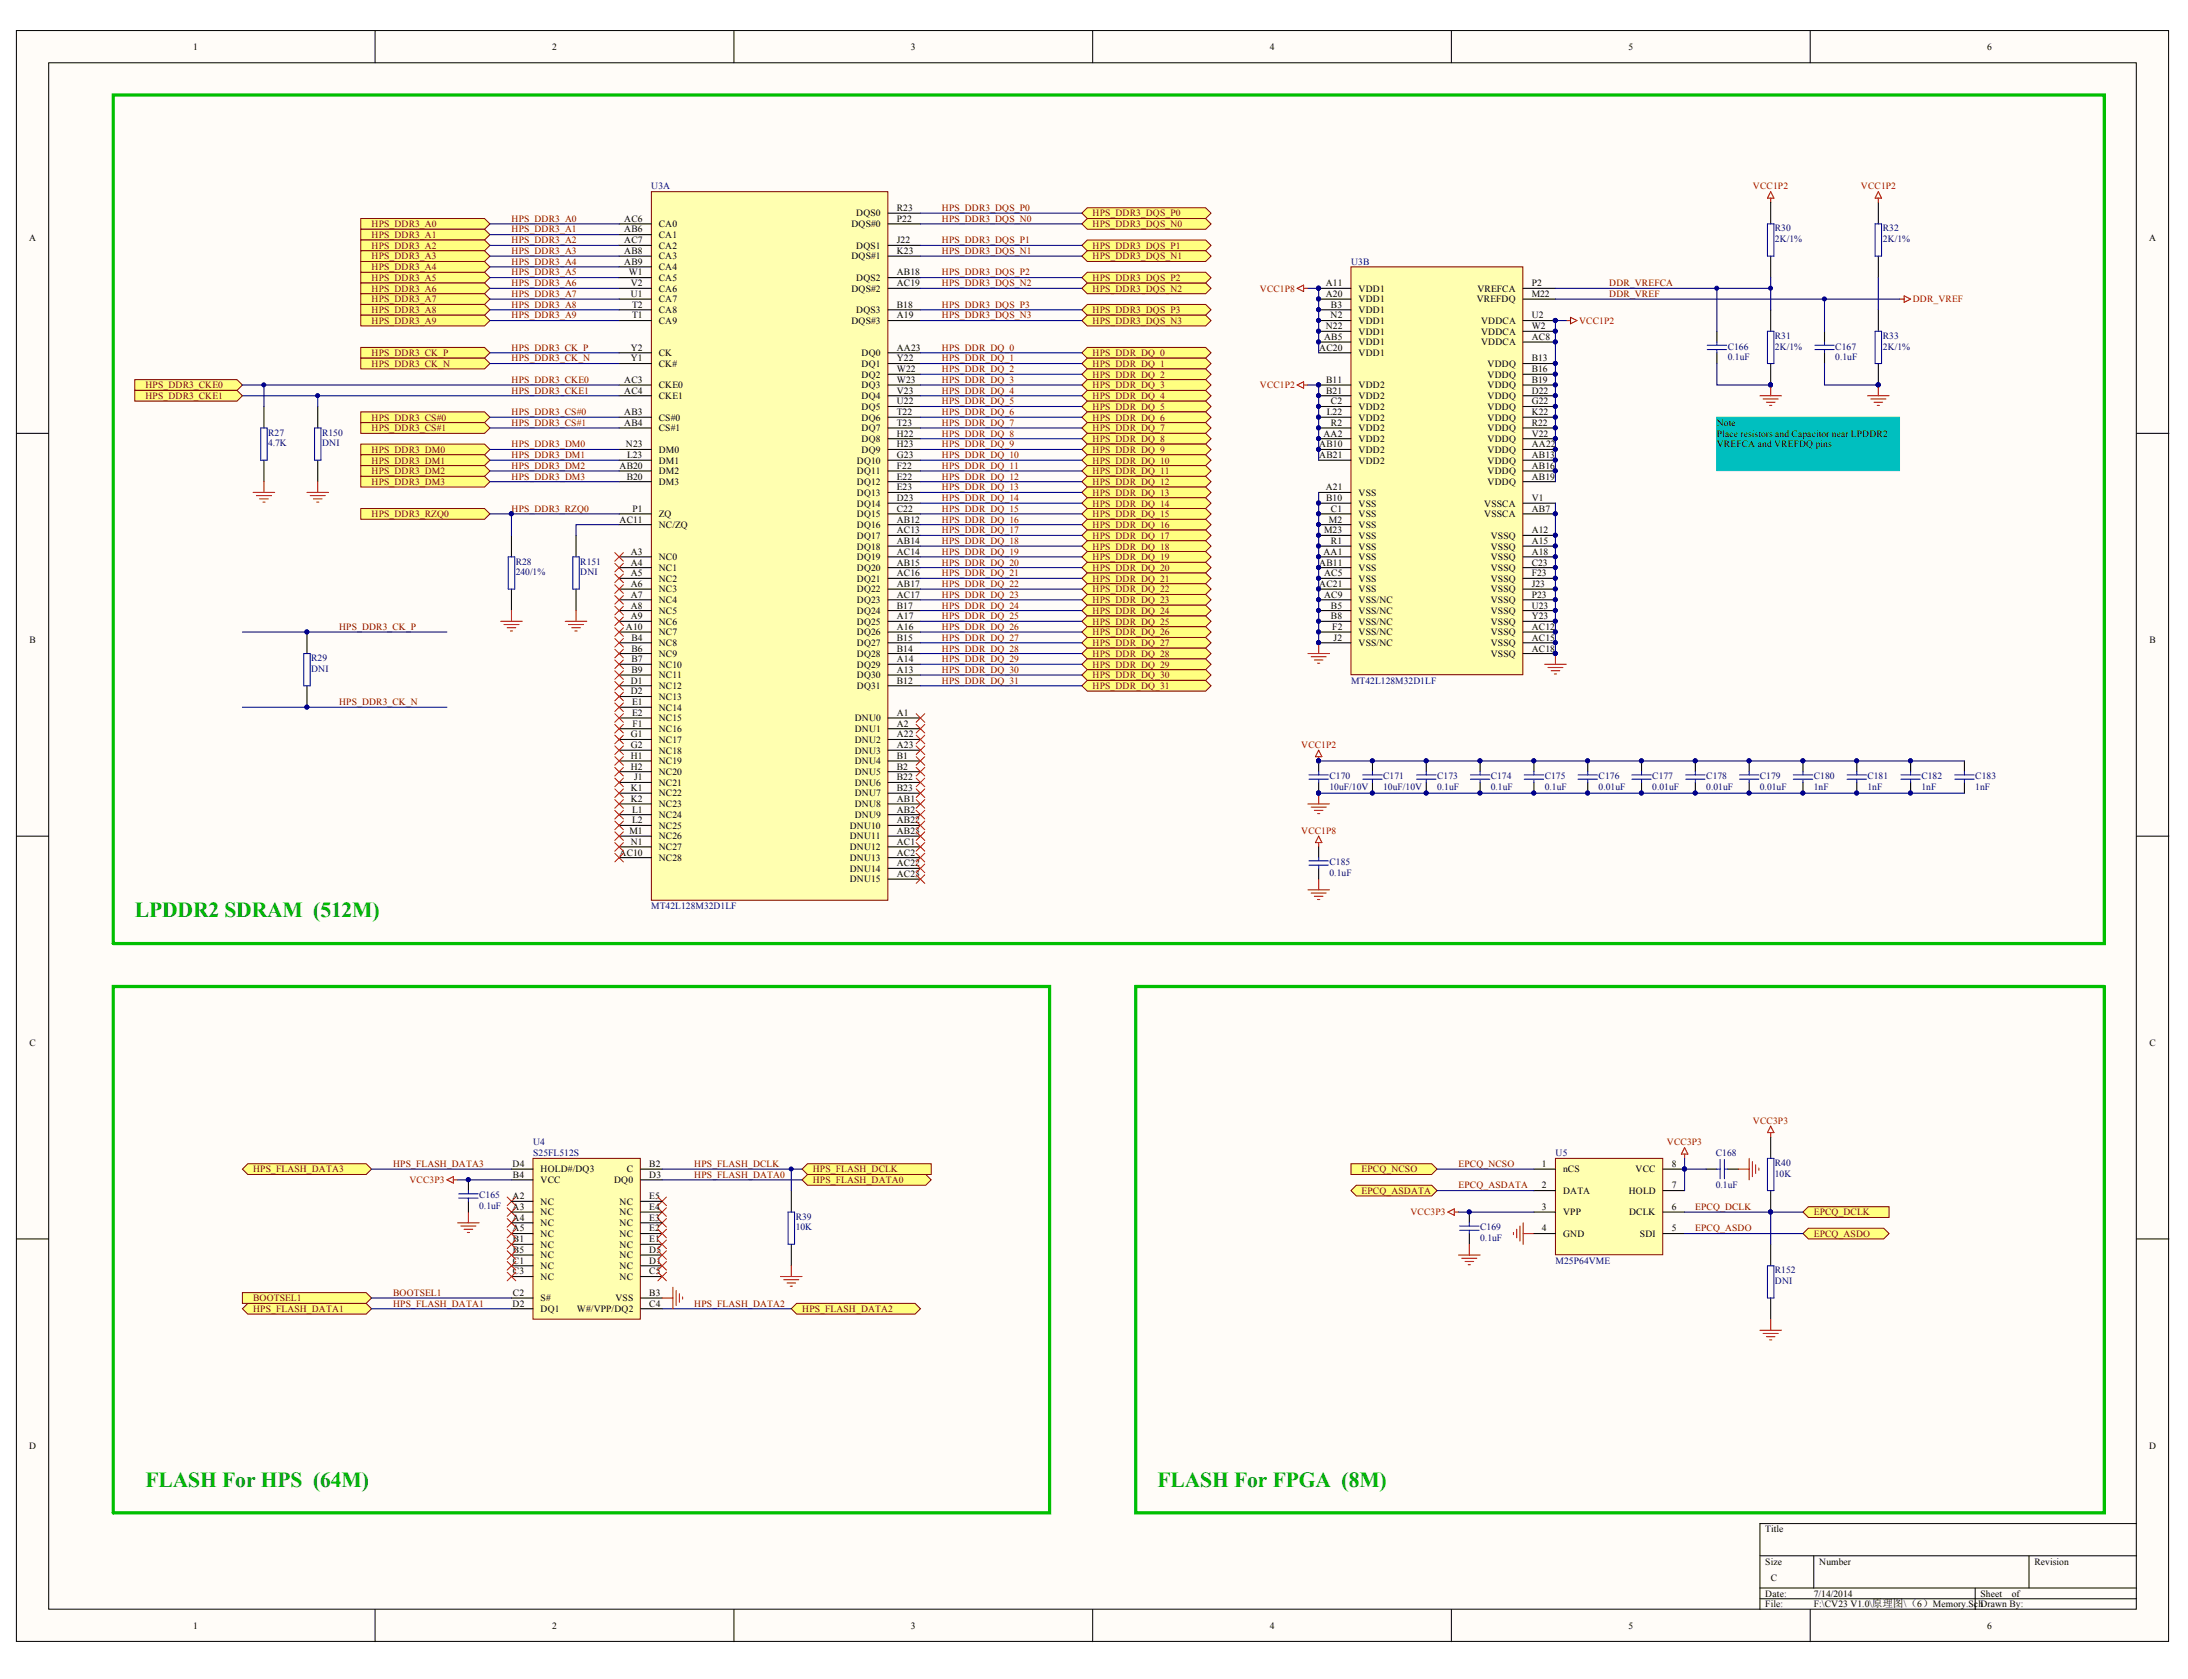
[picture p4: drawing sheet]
<svg xmlns="http://www.w3.org/2000/svg" width="270mm" height="207mm" viewBox="0 0 270 207" stroke-linecap="round" stroke-linejoin="round" font-family="sans-serif">
<defs><g id="words">
<g font-size="2.7" fill="#008000">
<text x="16.6" y="113.2">LPDDR2 SDRAM (512M)</text>
<text x="17.9" y="183.4">FLASH For HPS (64M)</text>
<text x="142.8" y="183.4">FLASH For FPGA (8M)</text>
</g>
<g font-size="1.2">
<text x="23.8" y="6.2">1</text>
<text x="68.1" y="6.2">2</text>
<text x="112.3" y="6.2">3</text>
<text x="156.6" y="6.2">4</text>
<text x="200.8" y="6.2">5</text>
<text x="245.1" y="6.2">6</text>
<text x="3.6" y="29.7">A</text>
<text x="77" y="27.4">AC6</text>
<text x="77" y="28.7">AB6</text>
<text x="81.3" y="28">CA0</text>
<text x="81.3" y="29.3">CA1</text>
<text x="105" y="28">DQS#0</text>
<text x="105.6" y="26.7">DQS0</text>
<text x="110.6" y="26">R23</text>
<text x="110.6" y="27.4">P22</text>
<text x="265.1" y="29.7">A</text>
<text x="77" y="30">AC7</text>
<text x="77" y="31.3">AB8</text>
<text x="77" y="32.7">AB9</text>
<text x="77.5" y="34">W1</text>
<text x="77.8" y="35.3">V2</text>
<text x="81.3" y="30.6">CA2</text>
<text x="81.3" y="32">CA3</text>
<text x="81.3" y="33.3">CA4</text>
<text x="81.3" y="34.6">CA5</text>
<text x="81.3" y="36">CA6</text>
<text x="105" y="32">DQS#1</text>
<text x="105" y="36">DQS#2</text>
<text x="105.6" y="30.6">DQS1</text>
<text x="105.6" y="34.6">DQS2</text>
<text x="110.6" y="30">J22</text>
<text x="110.6" y="34">AB18</text>
<text x="110.6" y="31.3">K23</text>
<text x="110.6" y="35.3">AC19</text>
<text x="163.5" y="35.3">A11</text>
<text x="167.6" y="36">VDD1</text>
<text x="182.2" y="36">VREFCA</text>
<text x="188.9" y="35.3">P2</text>
<text x="77.8" y="36.6">U1</text>
<text x="78" y="38">T2</text>
<text x="78" y="39.3">T1</text>
<text x="81.3" y="37.3">CA7</text>
<text x="81.3" y="38.6">CA8</text>
<text x="81.3" y="40">CA9</text>
<text x="105" y="40">DQS#3</text>
<text x="105.6" y="38.6">DQS3</text>
<text x="110.6" y="38">B18</text>
<text x="110.6" y="39.3">A19</text>
<text x="163.3" y="41.9">AB5</text>
<text x="163.5" y="36.6">A20</text>
<text x="163.5" y="40.6">N22</text>
<text x="164.1" y="39.3">N2</text>
<text x="164.2" y="38">B3</text>
<text x="167.6" y="37.3">VDD1</text>
<text x="167.6" y="38.6">VDD1</text>
<text x="167.6" y="40">VDD1</text>
<text x="167.6" y="41.3">VDD1</text>
<text x="182.1" y="37.3">VREFDQ</text>
<text x="182.7" y="40">VDDCA</text>
<text x="182.7" y="41.3">VDDCA</text>
<text x="188.9" y="36.6">M22</text>
<text x="188.9" y="39.3">U2</text>
<text x="188.9" y="40.6">W2</text>
<text x="188.9" y="41.9">AC8</text>
<text x="77" y="47.2">AC3</text>
<text x="77.8" y="43.2">Y2</text>
<text x="77.8" y="44.6">Y1</text>
<text x="81.3" y="43.9">CK</text>
<text x="81.3" y="45.3">CK#</text>
<text x="81.3" y="47.9">CKE0</text>
<text x="106.3" y="43.9">DQ0</text>
<text x="106.3" y="45.3">DQ1</text>
<text x="106.3" y="46.6">DQ2</text>
<text x="106.3" y="47.9">DQ3</text>
<text x="110.6" y="43.2">AA23</text>
<text x="110.6" y="44.6">Y22</text>
<text x="110.6" y="45.9">W22</text>
<text x="110.6" y="47.2">W23</text>
<text x="162.7" y="43.2">AC20</text>
<text x="163.6" y="47.2">B11</text>
<text x="167.6" y="42.6">VDD1</text>
<text x="167.6" y="43.9">VDD1</text>
<text x="167.6" y="47.9">VDD2</text>
<text x="182.7" y="42.6">VDDCA</text>
<text x="183.5" y="45.3">VDDQ</text>
<text x="183.5" y="46.6">VDDQ</text>
<text x="183.5" y="47.9">VDDQ</text>
<text x="188.9" y="44.6">B13</text>
<text x="188.9" y="45.9">B16</text>
<text x="188.9" y="47.2">B19</text>
<text x="77" y="48.5">AC4</text>
<text x="77" y="51.2">AB3</text>
<text x="77" y="52.5">AB4</text>
<text x="81.3" y="49.2">CKE1</text>
<text x="81.3" y="51.9">CS#0</text>
<text x="81.3" y="53.2">CS#1</text>
<text x="106.3" y="49.2">DQ4</text>
<text x="106.3" y="50.5">DQ5</text>
<text x="106.3" y="51.9">DQ6</text>
<text x="106.3" y="53.2">DQ7</text>
<text x="110.6" y="48.5">V23</text>
<text x="110.6" y="49.9">U22</text>
<text x="110.6" y="51.2">T22</text>
<text x="110.6" y="52.5">T23</text>
<text x="110.6" y="53.8">H22</text>
<text x="163.2" y="53.8">AA2</text>
<text x="163.6" y="48.5">B21</text>
<text x="163.6" y="51.2">L22</text>
<text x="164.2" y="49.9">C2</text>
<text x="164.2" y="52.5">R2</text>
<text x="167.6" y="49.2">VDD2</text>
<text x="167.6" y="50.5">VDD2</text>
<text x="167.6" y="51.9">VDD2</text>
<text x="167.6" y="53.2">VDD2</text>
<text x="183.5" y="49.2">VDDQ</text>
<text x="183.5" y="50.5">VDDQ</text>
<text x="183.5" y="51.9">VDDQ</text>
<text x="183.5" y="53.2">VDDQ</text>
<text x="188.9" y="48.5">D22</text>
<text x="188.9" y="49.9">G22</text>
<text x="188.9" y="51.2">K22</text>
<text x="188.9" y="52.5">R22</text>
<text x="188.9" y="53.8">V22</text>
<text x="211.8" y="52.5">Note:</text>
<text x="211.8" y="53.8">Place resistors and Capacitor near LPDDR2</text>
<text x="76.4" y="57.8">AB20</text>
<text x="77.2" y="55.2">N23</text>
<text x="77.3" y="59.1">B20</text>
<text x="77.3" y="56.5">L23</text>
<text x="81.3" y="55.8">DM0</text>
<text x="81.3" y="57.2">DM1</text>
<text x="81.3" y="58.5">DM2</text>
<text x="81.3" y="59.8">DM3</text>
<text x="105.7" y="57.2">DQ10</text>
<text x="105.7" y="58.5">DQ11</text>
<text x="105.7" y="59.8">DQ12</text>
<text x="106.3" y="54.5">DQ8</text>
<text x="106.3" y="55.8">DQ9</text>
<text x="110.6" y="55.2">H23</text>
<text x="110.6" y="56.5">G23</text>
<text x="110.6" y="57.8">F22</text>
<text x="110.6" y="59.1">E22</text>
<text x="162.7" y="55.2">AB10</text>
<text x="162.7" y="56.5">AB21</text>
<text x="167.6" y="54.5">VDD2</text>
<text x="167.6" y="55.8">VDD2</text>
<text x="167.6" y="57.2">VDD2</text>
<text x="183.5" y="54.5">VDDQ</text>
<text x="183.5" y="55.8">VDDQ</text>
<text x="183.5" y="57.2">VDDQ</text>
<text x="183.5" y="58.5">VDDQ</text>
<text x="183.5" y="59.8">VDDQ</text>
<text x="188.9" y="55.2">AA22</text>
<text x="188.9" y="56.5">AB13</text>
<text x="188.9" y="57.8">AB16</text>
<text x="188.9" y="59.1">AB19</text>
<text x="211.8" y="55.2">VREFCA and VREFDQ pins</text>
<text x="76.4" y="64.5">AC11</text>
<text x="78" y="63.1">P1</text>
<text x="81.3" y="63.8">ZQ</text>
<text x="81.3" y="65.1">NC/ZQ</text>
<text x="105.7" y="61.1">DQ13</text>
<text x="105.7" y="62.5">DQ14</text>
<text x="105.7" y="63.8">DQ15</text>
<text x="105.7" y="65.1">DQ16</text>
<text x="110.6" y="60.5">E23</text>
<text x="110.6" y="61.8">D23</text>
<text x="110.6" y="63.1">C22</text>
<text x="110.6" y="64.5">AB12</text>
<text x="110.6" y="65.8">AC13</text>
<text x="163.3" y="65.8">M23</text>
<text x="163.5" y="60.5">A21</text>
<text x="163.6" y="61.8">B10</text>
<text x="163.9" y="64.5">M2</text>
<text x="164.2" y="63.1">C1</text>
<text x="167.6" y="61.1">VSS</text>
<text x="167.6" y="62.5">VSS</text>
<text x="167.6" y="63.8">VSS</text>
<text x="167.6" y="65.1">VSS</text>
<text x="183.1" y="62.5">VSSCA</text>
<text x="183.1" y="63.8">VSSCA</text>
<text x="188.9" y="61.8">V1</text>
<text x="188.9" y="63.1">AB7</text>
<text x="188.9" y="65.8">A12</text>
<text x="77.8" y="68.4">A3</text>
<text x="77.8" y="69.8">A4</text>
<text x="77.8" y="71.1">A5</text>
<text x="81.3" y="69.1">NC0</text>
<text x="81.3" y="70.4">NC1</text>
<text x="81.3" y="71.7">NC2</text>
<text x="105.7" y="66.4">DQ17</text>
<text x="105.7" y="67.8">DQ18</text>
<text x="105.7" y="69.1">DQ19</text>
<text x="105.7" y="70.4">DQ20</text>
<text x="105.7" y="71.7">DQ21</text>
<text x="110.6" y="67.1">AB14</text>
<text x="110.6" y="68.4">AC14</text>
<text x="110.6" y="69.8">AB15</text>
<text x="110.6" y="71.1">AC16</text>
<text x="162.7" y="69.8">AB11</text>
<text x="163.2" y="68.4">AA1</text>
<text x="163.3" y="71.1">AC5</text>
<text x="164.2" y="67.1">R1</text>
<text x="167.6" y="66.4">VSS</text>
<text x="167.6" y="67.8">VSS</text>
<text x="167.6" y="69.1">VSS</text>
<text x="167.6" y="70.4">VSS</text>
<text x="167.6" y="71.7">VSS</text>
<text x="183.9" y="66.4">VSSQ</text>
<text x="183.9" y="67.8">VSSQ</text>
<text x="183.9" y="69.1">VSSQ</text>
<text x="183.9" y="70.4">VSSQ</text>
<text x="183.9" y="71.7">VSSQ</text>
<text x="188.9" y="67.1">A15</text>
<text x="188.9" y="68.4">A18</text>
<text x="188.9" y="69.8">C23</text>
<text x="188.9" y="71.1">F23</text>
<text x="77.2" y="77.7">A10</text>
<text x="77.8" y="72.4">A6</text>
<text x="77.8" y="73.7">A7</text>
<text x="77.8" y="75.1">A8</text>
<text x="77.8" y="76.4">A9</text>
<text x="81.3" y="73">NC3</text>
<text x="81.3" y="74.4">NC4</text>
<text x="81.3" y="75.7">NC5</text>
<text x="81.3" y="77">NC6</text>
<text x="105.7" y="73">DQ22</text>
<text x="105.7" y="74.4">DQ23</text>
<text x="105.7" y="75.7">DQ24</text>
<text x="105.7" y="77">DQ25</text>
<text x="110.6" y="72.4">AB17</text>
<text x="110.6" y="73.7">AC17</text>
<text x="110.6" y="75.1">B17</text>
<text x="110.6" y="76.4">A17</text>
<text x="110.6" y="77.7">A16</text>
<text x="162.7" y="72.4">AC21</text>
<text x="163.3" y="73.7">AC9</text>
<text x="164.2" y="75.1">B5</text>
<text x="164.2" y="76.4">B8</text>
<text x="164.3" y="77.7">F2</text>
<text x="167.6" y="73">VSS</text>
<text x="167.6" y="74.4">VSS/NC</text>
<text x="167.6" y="75.7">VSS/NC</text>
<text x="167.6" y="77">VSS/NC</text>
<text x="183.9" y="73">VSSQ</text>
<text x="183.9" y="74.4">VSSQ</text>
<text x="183.9" y="75.7">VSSQ</text>
<text x="183.9" y="77">VSSQ</text>
<text x="188.9" y="72.4">J23</text>
<text x="188.9" y="73.7">P23</text>
<text x="188.9" y="75.1">U23</text>
<text x="188.9" y="76.4">Y23</text>
<text x="188.9" y="77.7">AC12</text>
<text x="3.6" y="79.4">B</text>
<text x="77.9" y="79">B4</text>
<text x="77.9" y="80.4">B6</text>
<text x="77.9" y="81.7">B7</text>
<text x="77.9" y="83">B9</text>
<text x="81.3" y="78.3">NC7</text>
<text x="81.3" y="79.7">NC8</text>
<text x="81.3" y="81">NC9</text>
<text x="81.3" y="82.3">NC10</text>
<text x="81.3" y="83.6">NC11</text>
<text x="105.7" y="78.3">DQ26</text>
<text x="105.7" y="79.7">DQ27</text>
<text x="105.7" y="81">DQ28</text>
<text x="105.7" y="82.3">DQ29</text>
<text x="105.7" y="83.6">DQ30</text>
<text x="110.6" y="79">B15</text>
<text x="110.6" y="80.4">B14</text>
<text x="110.6" y="81.7">A14</text>
<text x="110.6" y="83">A13</text>
<text x="164.5" y="79">J2</text>
<text x="167.6" y="78.3">VSS/NC</text>
<text x="167.6" y="79.7">VSS/NC</text>
<text x="183.9" y="78.3">VSSQ</text>
<text x="183.9" y="79.7">VSSQ</text>
<text x="183.9" y="81">VSSQ</text>
<text x="188.9" y="79">AC15</text>
<text x="188.9" y="80.4">AC18</text>
<text x="265.1" y="79.4">B</text>
<text x="77.8" y="84.3">D1</text>
<text x="77.8" y="85.6">D2</text>
<text x="78" y="87">E1</text>
<text x="78" y="88.3">E2</text>
<text x="78" y="89.6">F1</text>
<text x="81.3" y="85">NC12</text>
<text x="81.3" y="86.3">NC13</text>
<text x="81.3" y="87.6">NC14</text>
<text x="81.3" y="89">NC15</text>
<text x="105.4" y="89">DNU0</text>
<text x="105.7" y="85">DQ31</text>
<text x="110.6" y="84.3">B12</text>
<text x="110.6" y="88.3">A1</text>
<text x="110.6" y="89.6">A2</text>
<text x="77.8" y="90.9">G1</text>
<text x="77.8" y="92.3">G2</text>
<text x="77.8" y="93.6">H1</text>
<text x="77.8" y="94.9">H2</text>
<text x="81.3" y="90.3">NC16</text>
<text x="81.3" y="91.6">NC17</text>
<text x="81.3" y="93">NC18</text>
<text x="81.3" y="94.3">NC19</text>
<text x="81.3" y="95.6">NC20</text>
<text x="105.4" y="90.3">DNU1</text>
<text x="105.4" y="91.6">DNU2</text>
<text x="105.4" y="93">DNU3</text>
<text x="105.4" y="94.3">DNU4</text>
<text x="105.4" y="95.6">DNU5</text>
<text x="110.6" y="90.9">A22</text>
<text x="110.6" y="92.3">A23</text>
<text x="110.6" y="93.6">B1</text>
<text x="110.6" y="94.9">B2</text>
<text x="77.8" y="97.6">K1</text>
<text x="77.8" y="98.9">K2</text>
<text x="78" y="100.2">L1</text>
<text x="78" y="101.5">L2</text>
<text x="78.2" y="96.2">J1</text>
<text x="81.3" y="96.9">NC21</text>
<text x="81.3" y="98.2">NC22</text>
<text x="81.3" y="99.6">NC23</text>
<text x="81.3" y="100.9">NC24</text>
<text x="105.4" y="96.9">DNU6</text>
<text x="105.4" y="98.2">DNU7</text>
<text x="105.4" y="99.6">DNU8</text>
<text x="105.4" y="100.9">DNU9</text>
<text x="110.6" y="96.2">B22</text>
<text x="110.6" y="97.6">B23</text>
<text x="110.6" y="98.9">AB1</text>
<text x="110.6" y="100.2">AB2</text>
<text x="110.6" y="101.5">AB22</text>
<text x="76.4" y="105.5">AC10</text>
<text x="77.6" y="102.9">M1</text>
<text x="77.8" y="104.2">N1</text>
<text x="81.3" y="102.2">NC25</text>
<text x="81.3" y="103.5">NC26</text>
<text x="81.3" y="104.9">NC27</text>
<text x="81.3" y="106.2">NC28</text>
<text x="104.8" y="102.2">DNU10</text>
<text x="104.8" y="103.5">DNU11</text>
<text x="104.8" y="104.9">DNU12</text>
<text x="104.8" y="106.2">DNU13</text>
<text x="104.8" y="107.5">DNU14</text>
<text x="110.6" y="102.9">AB23</text>
<text x="110.6" y="104.2">AC1</text>
<text x="110.6" y="105.5">AC2</text>
<text x="110.6" y="106.8">AC22</text>
<text x="104.8" y="108.8">DNU15</text>
<text x="110.6" y="108.1">AC23</text>
<text x="3.6" y="129">C</text>
<text x="265.1" y="129">C</text>
<text x="63.2" y="143.9">D4</text>
<text x="80.1" y="143.9">B2</text>
<text x="190.2" y="143.9">1</text>
<text x="206.2" y="143.9">8</text>
<text x="63.2" y="147.9">A2</text>
<text x="63.2" y="149.2">A3</text>
<text x="63.3" y="145.3">B4</text>
<text x="66.7" y="148.6">NC</text>
<text x="66.7" y="149.9">NC</text>
<text x="66.7" y="145.9">VCC</text>
<text x="66.7" y="144.6">HOLD#/DQ3</text>
<text x="75.7" y="145.9">DQ0</text>
<text x="76.4" y="149.9">NC</text>
<text x="76.4" y="148.6">NC</text>
<text x="77.3" y="144.6">C</text>
<text x="80.1" y="145.3">D3</text>
<text x="80.1" y="149.2">E4</text>
<text x="80.1" y="147.9">E5</text>
<text x="190.2" y="146.6">2</text>
<text x="190.2" y="149.2">3</text>
<text x="192.8" y="144.6">nCS</text>
<text x="192.8" y="147.3">DATA</text>
<text x="192.8" y="149.9">VPP</text>
<text x="200.9" y="147.3">HOLD</text>
<text x="200.9" y="149.9">DCLK</text>
<text x="201.7" y="144.6">VCC</text>
<text x="206.2" y="149.2">6</text>
<text x="206.2" y="146.6">7</text>
<text x="63.2" y="150.6">A4</text>
<text x="63.2" y="151.9">A5</text>
<text x="63.3" y="153.2">B1</text>
<text x="63.3" y="154.5">B5</text>
<text x="63.3" y="155.8">C1</text>
<text x="66.7" y="151.2">NC</text>
<text x="66.7" y="152.6">NC</text>
<text x="66.7" y="153.9">NC</text>
<text x="66.7" y="155.2">NC</text>
<text x="76.4" y="155.2">NC</text>
<text x="76.4" y="153.9">NC</text>
<text x="76.4" y="152.6">NC</text>
<text x="76.4" y="151.2">NC</text>
<text x="80.1" y="155.8">D1</text>
<text x="80.1" y="154.5">D5</text>
<text x="80.1" y="153.2">E1</text>
<text x="80.1" y="151.9">E2</text>
<text x="80.1" y="150.6">E3</text>
<text x="190.2" y="151.9">4</text>
<text x="192.8" y="152.6">GND</text>
<text x="202.3" y="152.6">SDI</text>
<text x="206.2" y="151.9">5</text>
<text x="63.2" y="161.1">D2</text>
<text x="63.3" y="159.8">C2</text>
<text x="63.3" y="157.2">C3</text>
<text x="66.7" y="156.5">NC</text>
<text x="66.7" y="160.5">S#</text>
<text x="66.7" y="157.9">NC</text>
<text x="66.7" y="161.8">DQ1</text>
<text x="71.1" y="161.8">W#/VPP/DQ2</text>
<text x="75.9" y="160.5">VSS</text>
<text x="76.4" y="157.9">NC</text>
<text x="76.4" y="156.5">NC</text>
<text x="80.1" y="159.8">B3</text>
<text x="80.1" y="161.1">C4</text>
<text x="80.1" y="157.2">C5</text>
<text x="3.6" y="178.7">D</text>
<text x="265.1" y="178.7">D</text>
<text x="217.7" y="189">Title</text>
<text x="217.7" y="193">Size</text>
<text x="217.7" y="196.9">Date:</text>
<text x="218.4" y="194.9">C</text>
<text x="223.7" y="196.9">7/14/2014</text>
<text x="224.4" y="193">Number</text>
<text x="244.3" y="196.9">Sheet</text>
<text x="248.1" y="196.9">of</text>
<text x="250.9" y="193">Revision</text>
<text x="23.8" y="200.9">1</text>
<text x="68.1" y="200.9">2</text>
<text x="112.3" y="200.9">3</text>
<text x="156.6" y="200.9">4</text>
<text x="200.8" y="200.9">5</text>
<text x="217.7" y="198.2">File:</text>
<text x="223.7" y="198.2">F:\CV23 V1.0\原理图\（6）Memory.SchDrawn By:</text>
<text x="245.1" y="200.9">6</text>
</g>
<g font-size="1.2" fill="#000080">
<text x="80.3" y="23.4">U3A</text>
<text x="218.9" y="28.5">R30</text>
<text x="218.9" y="29.9">2K/1%</text>
<text x="232.2" y="28.5">R32</text>
<text x="232.2" y="29.9">2K/1%</text>
<text x="166.6" y="32.7">U3B</text>
<text x="218.9" y="41.8">R31</text>
<text x="232.2" y="41.8">R33</text>
<text x="213.1" y="43.1">C166</text>
<text x="213.1" y="44.5">0.1uF</text>
<text x="218.9" y="43.1">2K/1%</text>
<text x="226.4" y="43.1">C167</text>
<text x="226.4" y="44.5">0.1uF</text>
<text x="232.2" y="43.1">2K/1%</text>
<text x="33.1" y="53.7">R27</text>
<text x="39.7" y="53.7">R150</text>
<text x="33.1" y="55">4.7K</text>
<text x="39.7" y="55">DNI</text>
<text x="63.6" y="69.6">R28</text>
<text x="63.6" y="70.9">240/1%</text>
<text x="71.6" y="69.6">R151</text>
<text x="71.6" y="70.9">DNI</text>
<text x="38.4" y="81.5">R29</text>
<text x="38.4" y="82.8">DNI</text>
<text x="166.6" y="84.3">MT42L128M32D1LF</text>
<text x="164" y="96.1">C170</text>
<text x="164" y="97.5">10uF/10V</text>
<text x="170.6" y="96.1">C171</text>
<text x="170.6" y="97.5">10uF/10V</text>
<text x="177.3" y="96.1">C173</text>
<text x="177.3" y="97.5">0.1uF</text>
<text x="183.9" y="96.1">C174</text>
<text x="183.9" y="97.5">0.1uF</text>
<text x="190.5" y="96.1">C175</text>
<text x="190.5" y="97.5">0.1uF</text>
<text x="197.2" y="96.1">C176</text>
<text x="197.2" y="97.5">0.01uF</text>
<text x="203.8" y="96.1">C177</text>
<text x="203.8" y="97.5">0.01uF</text>
<text x="210.4" y="96.1">C178</text>
<text x="210.4" y="97.5">0.01uF</text>
<text x="217.1" y="96.1">C179</text>
<text x="217.1" y="97.5">0.01uF</text>
<text x="223.7" y="96.1">C180</text>
<text x="223.7" y="97.5">1nF</text>
<text x="230.3" y="96.1">C181</text>
<text x="230.3" y="97.5">1nF</text>
<text x="237" y="96.1">C182</text>
<text x="237" y="97.5">1nF</text>
<text x="243.6" y="96.1">C183</text>
<text x="243.6" y="97.5">1nF</text>
<text x="164" y="106.7">C185</text>
<text x="80.3" y="112.1">MT42L128M32D1LF</text>
<text x="164" y="108">0.1uF</text>
<text x="65.8" y="141.3">U4</text>
<text x="65.8" y="142.6">S25FL512S</text>
<text x="191.9" y="142.6">U5</text>
<text x="211.6" y="142.6">C168</text>
<text x="218.9" y="143.8">R40</text>
<text x="59.1" y="147.8">C165</text>
<text x="59.1" y="149.1">0.1uF</text>
<text x="211.6" y="146.6">0.1uF</text>
<text x="218.9" y="145.1">10K</text>
<text x="98.1" y="150.4">R39</text>
<text x="98.1" y="151.8">10K</text>
<text x="182.6" y="151.8">C169</text>
<text x="182.6" y="153.1">0.1uF</text>
<text x="191.9" y="155.8">M25P64VME</text>
<text x="218.9" y="157.1">R152</text>
<text x="218.9" y="158.4">DNI</text>
</g>
<g font-size="1.2" fill="#bf0000">
<text x="216.2" y="23.4">VCC1P2</text>
<text x="229.5" y="23.4">VCC1P2</text>
<text x="155.4" y="36">VCC1P8</text>
<text x="194.8" y="40">VCC1P2</text>
<text x="235.9" y="37.3">DDR_VREF</text>
<text x="155.4" y="47.9">VCC1P2</text>
<text x="160.5" y="92.3">VCC1P2</text>
<text x="160.5" y="102.9">VCC1P8</text>
<text x="205.6" y="141.3">VCC3P3</text>
<text x="216.2" y="138.6">VCC3P3</text>
<text x="50.5" y="145.9">VCC3P3</text>
<text x="174" y="149.9">VCC3P3</text>
</g>
<g font-size="1.2" fill="#800000">
<text x="45.8" y="28">HPS_DDR3_A0</text>
<text x="45.8" y="29.3">HPS_DDR3_A1</text>
<text x="63.1" y="27.4">HPS_DDR3_A0</text>
<text x="63.1" y="28.7">HPS_DDR3_A1</text>
<text x="116.2" y="27.4">HPS_DDR3_DQS_N0</text>
<text x="116.2" y="26">HPS_DDR3_DQS_P0</text>
<text x="134.8" y="28">HPS_DDR3_DQS_N0</text>
<text x="134.8" y="26.7">HPS_DDR3_DQS_P0</text>
<text x="45.8" y="34.6">HPS_DDR3_A5</text>
<text x="45.8" y="36">HPS_DDR3_A6</text>
<text x="45.8" y="33.3">HPS_DDR3_A4</text>
<text x="45.8" y="30.6">HPS_DDR3_A2</text>
<text x="45.8" y="32">HPS_DDR3_A3</text>
<text x="63.1" y="34">HPS_DDR3_A5</text>
<text x="63.1" y="35.3">HPS_DDR3_A6</text>
<text x="63.1" y="32.7">HPS_DDR3_A4</text>
<text x="63.1" y="30">HPS_DDR3_A2</text>
<text x="63.1" y="31.3">HPS_DDR3_A3</text>
<text x="116.2" y="35.3">HPS_DDR3_DQS_N2</text>
<text x="116.2" y="34">HPS_DDR3_DQS_P2</text>
<text x="116.2" y="30">HPS_DDR3_DQS_P1</text>
<text x="116.2" y="31.3">HPS_DDR3_DQS_N1</text>
<text x="134.8" y="36">HPS_DDR3_DQS_N2</text>
<text x="134.8" y="34.6">HPS_DDR3_DQS_P2</text>
<text x="134.8" y="30.6">HPS_DDR3_DQS_P1</text>
<text x="134.8" y="32">HPS_DDR3_DQS_N1</text>
<text x="198.5" y="35.3">DDR_VREFCA</text>
<text x="45.8" y="37.3">HPS_DDR3_A7</text>
<text x="45.8" y="38.6">HPS_DDR3_A8</text>
<text x="45.8" y="40">HPS_DDR3_A9</text>
<text x="63.1" y="36.6">HPS_DDR3_A7</text>
<text x="63.1" y="38">HPS_DDR3_A8</text>
<text x="63.1" y="39.3">HPS_DDR3_A9</text>
<text x="116.2" y="38">HPS_DDR3_DQS_P3</text>
<text x="116.2" y="39.3">HPS_DDR3_DQS_N3</text>
<text x="134.8" y="38.6">HPS_DDR3_DQS_P3</text>
<text x="134.8" y="40">HPS_DDR3_DQS_N3</text>
<text x="198.5" y="36.6">DDR_VREF</text>
<text x="17.9" y="47.9">HPS_DDR3_CKE0</text>
<text x="45.8" y="43.9">HPS_DDR3_CK_P</text>
<text x="45.8" y="45.3">HPS_DDR3_CK_N</text>
<text x="63.1" y="43.2">HPS_DDR3_CK_P</text>
<text x="63.1" y="44.6">HPS_DDR3_CK_N</text>
<text x="63.1" y="47.2">HPS_DDR3_CKE0</text>
<text x="116.2" y="43.2">HPS_DDR_DQ_0</text>
<text x="116.2" y="44.6">HPS_DDR_DQ_1</text>
<text x="116.2" y="45.9">HPS_DDR_DQ_2</text>
<text x="116.2" y="47.2">HPS_DDR_DQ_3</text>
<text x="134.8" y="43.9">HPS_DDR_DQ_0</text>
<text x="134.8" y="45.3">HPS_DDR_DQ_1</text>
<text x="134.8" y="46.6">HPS_DDR_DQ_2</text>
<text x="134.8" y="47.9">HPS_DDR_DQ_3</text>
<text x="17.9" y="49.2">HPS_DDR3_CKE1</text>
<text x="45.8" y="51.9">HPS_DDR3_CS#0</text>
<text x="45.8" y="53.2">HPS_DDR3_CS#1</text>
<text x="63.1" y="51.2">HPS_DDR3_CS#0</text>
<text x="63.1" y="52.5">HPS_DDR3_CS#1</text>
<text x="63.1" y="48.5">HPS_DDR3_CKE1</text>
<text x="116.2" y="48.5">HPS_DDR_DQ_4</text>
<text x="116.2" y="49.9">HPS_DDR_DQ_5</text>
<text x="116.2" y="51.2">HPS_DDR_DQ_6</text>
<text x="116.2" y="52.5">HPS_DDR_DQ_7</text>
<text x="116.2" y="53.8">HPS_DDR_DQ_8</text>
<text x="134.8" y="49.2">HPS_DDR_DQ_4</text>
<text x="134.8" y="50.5">HPS_DDR_DQ_5</text>
<text x="134.8" y="51.9">HPS_DDR_DQ_6</text>
<text x="134.8" y="53.2">HPS_DDR_DQ_7</text>
<text x="45.8" y="58.5">HPS_DDR3_DM2</text>
<text x="45.8" y="59.8">HPS_DDR3_DM3</text>
<text x="45.8" y="55.8">HPS_DDR3_DM0</text>
<text x="45.8" y="57.2">HPS_DDR3_DM1</text>
<text x="63.1" y="57.8">HPS_DDR3_DM2</text>
<text x="63.1" y="59.1">HPS_DDR3_DM3</text>
<text x="63.1" y="55.2">HPS_DDR3_DM0</text>
<text x="63.1" y="56.5">HPS_DDR3_DM1</text>
<text x="116.2" y="57.8">HPS_DDR_DQ_11</text>
<text x="116.2" y="59.1">HPS_DDR_DQ_12</text>
<text x="116.2" y="55.2">HPS_DDR_DQ_9</text>
<text x="116.2" y="56.5">HPS_DDR_DQ_10</text>
<text x="134.8" y="58.5">HPS_DDR_DQ_11</text>
<text x="134.8" y="59.8">HPS_DDR_DQ_12</text>
<text x="134.8" y="54.5">HPS_DDR_DQ_8</text>
<text x="134.8" y="55.8">HPS_DDR_DQ_9</text>
<text x="134.8" y="57.2">HPS_DDR_DQ_10</text>
<text x="45.8" y="63.8">HPS_DDR3_RZQ0</text>
<text x="63.1" y="63.1">HPS_DDR3_RZQ0</text>
<text x="116.2" y="64.5">HPS_DDR_DQ_16</text>
<text x="116.2" y="65.8">HPS_DDR_DQ_17</text>
<text x="116.2" y="60.5">HPS_DDR_DQ_13</text>
<text x="116.2" y="61.8">HPS_DDR_DQ_14</text>
<text x="116.2" y="63.1">HPS_DDR_DQ_15</text>
<text x="134.8" y="65.1">HPS_DDR_DQ_16</text>
<text x="134.8" y="61.1">HPS_DDR_DQ_13</text>
<text x="134.8" y="62.5">HPS_DDR_DQ_14</text>
<text x="134.8" y="63.8">HPS_DDR_DQ_15</text>
<text x="116.2" y="69.8">HPS_DDR_DQ_20</text>
<text x="116.2" y="71.1">HPS_DDR_DQ_21</text>
<text x="116.2" y="67.1">HPS_DDR_DQ_18</text>
<text x="116.2" y="68.4">HPS_DDR_DQ_19</text>
<text x="134.8" y="70.4">HPS_DDR_DQ_20</text>
<text x="134.8" y="71.7">HPS_DDR_DQ_21</text>
<text x="134.8" y="66.4">HPS_DDR_DQ_17</text>
<text x="134.8" y="67.8">HPS_DDR_DQ_18</text>
<text x="134.8" y="69.1">HPS_DDR_DQ_19</text>
<text x="41.8" y="77.7">HPS_DDR3_CK_P</text>
<text x="116.2" y="72.4">HPS_DDR_DQ_22</text>
<text x="116.2" y="73.7">HPS_DDR_DQ_23</text>
<text x="116.2" y="75.1">HPS_DDR_DQ_24</text>
<text x="116.2" y="76.4">HPS_DDR_DQ_25</text>
<text x="116.2" y="77.7">HPS_DDR_DQ_26</text>
<text x="134.8" y="73">HPS_DDR_DQ_22</text>
<text x="134.8" y="74.4">HPS_DDR_DQ_23</text>
<text x="134.8" y="75.7">HPS_DDR_DQ_24</text>
<text x="134.8" y="77">HPS_DDR_DQ_25</text>
<text x="116.2" y="79">HPS_DDR_DQ_27</text>
<text x="116.2" y="80.4">HPS_DDR_DQ_28</text>
<text x="116.2" y="81.7">HPS_DDR_DQ_29</text>
<text x="116.2" y="83">HPS_DDR_DQ_30</text>
<text x="134.8" y="79.7">HPS_DDR_DQ_27</text>
<text x="134.8" y="81">HPS_DDR_DQ_28</text>
<text x="134.8" y="82.3">HPS_DDR_DQ_29</text>
<text x="134.8" y="78.3">HPS_DDR_DQ_26</text>
<text x="134.8" y="83.6">HPS_DDR_DQ_30</text>
<text x="41.8" y="87">HPS_DDR3_CK_N</text>
<text x="116.2" y="84.3">HPS_DDR_DQ_31</text>
<text x="134.8" y="85">HPS_DDR_DQ_31</text>
<text x="48.5" y="143.9">HPS_FLASH_DATA3</text>
<text x="85.6" y="143.9">HPS_FLASH_DCLK</text>
<text x="179.9" y="143.9">EPCQ_NCSO</text>
<text x="31.2" y="144.6">HPS_FLASH_DATA3</text>
<text x="85.6" y="145.3">HPS_FLASH_DATA0</text>
<text x="100.3" y="145.9">HPS_FLASH_DATA0</text>
<text x="100.3" y="144.6">HPS_FLASH_DCLK</text>
<text x="167.9" y="144.6">EPCQ_NCSO</text>
<text x="167.9" y="147.3">EPCQ_ASDATA</text>
<text x="179.9" y="146.6">EPCQ_ASDATA</text>
<text x="209.1" y="149.2">EPCQ_DCLK</text>
<text x="223.7" y="149.9">EPCQ_DCLK</text>
<text x="209.1" y="151.9">EPCQ_ASDO</text>
<text x="223.7" y="152.6">EPCQ_ASDO</text>
<text x="31.2" y="161.8">HPS_FLASH_DATA1</text>
<text x="31.2" y="160.5">BOOTSEL1</text>
<text x="48.5" y="161.1">HPS_FLASH_DATA1</text>
<text x="48.5" y="159.8">BOOTSEL1</text>
<text x="85.6" y="161.1">HPS_FLASH_DATA2</text>
<text x="98.9" y="161.8">HPS_FLASH_DATA2</text>
</g>
</g></defs>
<g fill="#fffcf8" stroke="#000" stroke-width=".12">
<path d="M2 3.8h265.5v198.6h-265.5z"/>
<path d="M6 7.7h257.5v190.8h-257.5z"/>
</g>
<g fill="none" stroke="#000" stroke-width=".12">
<path d="M46.3 3.8v3.9M90.5 3.8v3.9M134.8 3.8v3.9M179 3.8v3.9M223.3 3.8v3.9M2 53.4h4M263.5 53.4h4M2 103.1h4M263.5 103.1h4M2 152.8h4M263.5 152.8h4M46.3 198.5v4"/>
<path d="M90.5 198.5v4M134.8 198.5v4M179 198.5v4M217.1 191.9h46.4M217.1 195.9h46.4M217.1 197.2h46.4M223.3 198.5v4M223.7 191.9v4M243.6 195.9v2.6M250.3 191.9v4M263.5 187.9h-46.4v10.6"/>
</g>
<path d="M80.3 23.6h29.2v87.4h-29.2z" fill="#ffffb0" stroke="#800000" stroke-width=".12"/>
<g fill="none" stroke="#000" stroke-width=".13">
<path d="M76.4 27.6h3.9M76.4 28.9h3.9M76.4 30.3h3.9M76.4 31.6h3.9M76.4 32.9h3.9M76.4 34.2h3.9M76.4 35.6h3.9M76.4 36.9h3.9M76.4 38.2h3.9M76.4 39.5h3.9M109.5 27.6h4M109.5 30.3h4"/>
<path d="M109.5 31.6h4M109.5 34.2h4M109.5 35.6h4M109.5 38.2h4M109.5 39.5h4M109.5 26.3h4M76.4 43.5h3.9M76.4 44.8h3.9M76.4 47.5h3.9M76.4 48.8h3.9M76.4 51.5h3.9M76.4 52.8h3.9"/>
<path d="M76.4 55.4h3.9M76.4 56.8h3.9M76.4 58.1h3.9M76.4 59.4h3.9M109.5 43.5h4M109.5 44.8h4M109.5 47.5h4M109.5 48.8h4M109.5 51.5h4M109.5 52.8h4M109.5 55.4h4M109.5 56.8h4"/>
<path d="M109.5 58.1h4M109.5 59.4h4M109.5 46.2h4M109.5 50.1h4M109.5 54.1h4M76.4 63.4h3.9M76.4 64.7h3.9M76.4 68.7h3.9M76.4 70h3.9M76.4 71.3h3.9M76.4 72.7h3.9M76.4 74h3.9"/>
<path d="M76.4 75.3h3.9M76.4 76.6h3.9M76.4 78h3.9M76.4 79.3h3.9M109.5 63.4h4M109.5 64.7h4M109.5 68.7h4M109.5 70h4M109.5 71.3h4M109.5 72.7h4M109.5 74h4M109.5 75.3h4"/>
<path d="M109.5 76.6h4M109.5 78h4M109.5 79.3h4M109.5 60.7h4M109.5 62.1h4M109.5 66h4M109.5 67.4h4M76.4 80.6h3.9M76.4 81.9h3.9M76.4 83.3h3.9M76.4 84.6h3.9M76.4 85.9h3.9"/>
<path d="M76.4 87.2h3.9M76.4 88.6h3.9M76.4 89.9h3.9M76.4 91.2h3.9M76.4 92.5h3.9M76.4 93.9h3.9M76.4 95.2h3.9M76.4 96.5h3.9M76.4 97.8h3.9M76.4 99.2h3.9M109.5 80.6h4M109.5 81.9h4"/>
<path d="M109.5 83.3h4M109.5 84.6h4M109.5 88.6h4M109.5 89.9h4M109.5 91.2h4M109.5 92.5h4M109.5 93.9h4M109.5 95.2h4M109.5 96.5h4M109.5 97.8h4M109.5 99.2h4M76.4 100.5h3.9"/>
<path d="M76.4 101.8h3.9M76.4 103.1h3.9M76.4 104.5h3.9M76.4 105.8h3.9M109.5 100.5h4M109.5 101.8h4M109.5 103.1h4M109.5 104.5h4M109.5 105.8h4M109.5 107.1h4M109.5 108.4h4"/>
</g>
<path d="M166.6 32.9h21.2v50.3h-21.2z" fill="#ffffb0" stroke="#800000" stroke-width=".12"/>
<g fill="none" stroke="#000" stroke-width=".13">
<path d="M162.6 35.6h4M162.6 36.9h4M162.6 38.2h4M162.6 39.5h4M187.9 35.6h4M187.9 36.9h4M187.9 39.5h4M162.6 40.9h4M162.6 42.2h4M162.6 43.5h4M162.6 47.5h4M162.6 48.8h4"/>
<path d="M162.6 50.1h4M162.6 51.5h4M162.6 52.8h4M162.6 54.1h4M162.6 55.4h4M162.6 56.8h4M187.9 40.9h4M187.9 42.2h4M187.9 47.5h4M187.9 48.8h4M187.9 50.1h4M187.9 51.5h4"/>
<path d="M187.9 52.8h4M187.9 54.1h4M187.9 55.4h4M187.9 56.8h4M187.9 44.8h4M187.9 46.2h4M187.9 58.1h4M187.9 59.4h4M162.6 60.7h4M162.6 62.1h4M162.6 63.4h4M162.6 64.7h4"/>
<path d="M162.6 66h4M162.6 67.4h4M162.6 68.7h4M162.6 70h4M162.6 71.3h4M162.6 72.7h4M162.6 74h4M162.6 75.3h4M162.6 76.6h4M162.6 78h4M162.6 79.3h4M187.9 62.1h4"/>
<path d="M187.9 63.4h4M187.9 66h4M187.9 67.4h4M187.9 68.7h4M187.9 70h4M187.9 71.3h4M187.9 72.7h4M187.9 74h4M187.9 75.3h4M187.9 76.6h4M187.9 78h4M187.9 79.3h4"/>
<path d="M187.9 80.6h4"/>
</g>
<g fill="#000080" stroke="#000080" stroke-width=".12">
<circle cx="162.6" cy="35.5" r=".25"/>
<circle cx="162.6" cy="36.9" r=".25"/>
<circle cx="162.6" cy="38.2" r=".25"/>
<circle cx="162.6" cy="39.5" r=".25"/>
<circle cx="162.6" cy="40.8" r=".25"/>
<circle cx="162.6" cy="42.2" r=".25"/>
<circle cx="162.6" cy="47.5" r=".25"/>
<circle cx="162.6" cy="48.8" r=".25"/>
<circle cx="162.6" cy="50.1" r=".25"/>
<circle cx="162.6" cy="51.4" r=".25"/>
<circle cx="162.6" cy="52.8" r=".25"/>
<circle cx="162.6" cy="54.1" r=".25"/>
<circle cx="162.6" cy="55.4" r=".25"/>
<circle cx="162.6" cy="62" r=".25"/>
<circle cx="162.6" cy="63.4" r=".25"/>
<circle cx="162.6" cy="64.7" r=".25"/>
<circle cx="162.6" cy="66" r=".25"/>
<circle cx="162.6" cy="67.3" r=".25"/>
<circle cx="162.6" cy="68.7" r=".25"/>
<circle cx="162.6" cy="70" r=".25"/>
<circle cx="162.6" cy="71.3" r=".25"/>
<circle cx="162.6" cy="72.6" r=".25"/>
<circle cx="162.6" cy="74" r=".25"/>
<circle cx="162.6" cy="75.3" r=".25"/>
<circle cx="162.6" cy="76.6" r=".25"/>
<circle cx="162.6" cy="77.9" r=".25"/>
<circle cx="162.6" cy="79.3" r=".25"/>
<circle cx="191.8" cy="39.5" r=".25"/>
<circle cx="191.8" cy="40.8" r=".25"/>
<circle cx="191.8" cy="42.2" r=".25"/>
<circle cx="191.8" cy="44.8" r=".25"/>
<circle cx="191.8" cy="46.1" r=".25"/>
<circle cx="191.8" cy="47.5" r=".25"/>
<circle cx="191.8" cy="48.8" r=".25"/>
<circle cx="191.8" cy="50.1" r=".25"/>
<circle cx="191.8" cy="51.4" r=".25"/>
<circle cx="191.8" cy="52.8" r=".25"/>
<circle cx="191.8" cy="54.1" r=".25"/>
<circle cx="191.8" cy="55.4" r=".25"/>
<circle cx="191.8" cy="56.7" r=".25"/>
<circle cx="191.8" cy="58.1" r=".25"/>
<circle cx="191.8" cy="63.4" r=".25"/>
<circle cx="191.8" cy="66" r=".25"/>
<circle cx="191.8" cy="67.3" r=".25"/>
<circle cx="191.8" cy="68.7" r=".25"/>
<circle cx="191.8" cy="70" r=".25"/>
<circle cx="191.8" cy="71.3" r=".25"/>
<circle cx="191.8" cy="72.6" r=".25"/>
<circle cx="191.8" cy="74" r=".25"/>
<circle cx="191.8" cy="75.3" r=".25"/>
<circle cx="191.8" cy="76.6" r=".25"/>
<circle cx="191.8" cy="77.9" r=".25"/>
<circle cx="191.8" cy="79.3" r=".25"/>
<circle cx="191.8" cy="80.6" r=".25"/>
</g>
<g fill="#ffff80" stroke="#800000" stroke-width=".12">
<path d="M44.5 57.4h15.3l.6 .7-.6 .6h-15.3z" fill-rule="evenodd"/>
<path d="M44.5 58.7h15.3l.6 .7-.6 .7h-15.3z" fill-rule="evenodd"/>
<path d="M133.4 35.6l.7-.7h14.6l.7 .7-.7 .6h-14.6z" fill-rule="evenodd"/>
<path d="M133.4 38.2l.7-.6h14.6l.7 .6-.7 .7h-14.6z" fill-rule="evenodd"/>
<path d="M133.4 39.5l.7-.6h14.6l.7 .6-.7 .7h-14.6z" fill-rule="evenodd"/>
<path d="M133.4 34.2l.7-.6h14.6l.7 .6-.7 .7h-14.6z" fill-rule="evenodd"/>
<path d="M133.4 64.7l.7-.7h14.6l.7 .7-.7 .7h-14.6z" fill-rule="evenodd"/>
<path d="M133.4 70l.7-.7h14.6l.7 .7-.7 .7h-14.6z" fill-rule="evenodd"/>
<path d="M133.4 71.3l.7-.6h14.6l.7 .6-.7 .7h-14.6z" fill-rule="evenodd"/>
<path d="M133.4 72.7l.7-.7h14.6l.7 .7-.7 .6h-14.6z" fill-rule="evenodd"/>
<path d="M133.4 66l.7-.6h14.6l.7 .6-.7 .7h-14.6z" fill-rule="evenodd"/>
<path d="M133.4 67.4l.7-.7h14.6l.7 .7-.7 .6h-14.6z" fill-rule="evenodd"/>
<path d="M133.4 68.7l.7-.7h14.6l.7 .7-.7 .6h-14.6z" fill-rule="evenodd"/>
<path d="M133.4 74l.7-.7h14.6l.7 .7-.7 .6h-14.6z" fill-rule="evenodd"/>
<path d="M133.4 79.3l.7-.7h14.6l.7 .7-.7 .6h-14.6z" fill-rule="evenodd"/>
<path d="M133.4 80.6l.7-.7h14.6l.7 .7-.7 .7h-14.6z" fill-rule="evenodd"/>
<path d="M133.4 81.9l.7-.6h14.6l.7 .6-.7 .7h-14.6z" fill-rule="evenodd"/>
<path d="M133.4 75.3l.7-.7h14.6l.7 .7-.7 .7h-14.6z" fill-rule="evenodd"/>
<path d="M133.4 76.6l.7-.6h14.6l.7 .6-.7 .7h-14.6z" fill-rule="evenodd"/>
<path d="M133.4 78l.7-.7h14.6l.7 .7-.7 .6h-14.6z" fill-rule="evenodd"/>
<path d="M133.4 83.3l.7-.7h14.6l.7 .7-.7 .6h-14.6z" fill-rule="evenodd"/>
<path d="M133.4 84.6l.7-.7h14.6l.7 .7-.7 .6h-14.6z" fill-rule="evenodd"/>
<path d="M133.4 43.5l.7-.7h14.6l.7 .7-.7 .7h-14.6z" fill-rule="evenodd"/>
<path d="M133.4 48.8l.7-.7h14.6l.7 .7-.7 .7h-14.6z" fill-rule="evenodd"/>
<path d="M133.4 50.1l.7-.6h14.6l.7 .6-.7 .7h-14.6z" fill-rule="evenodd"/>
<path d="M133.4 51.5l.7-.7h14.6l.7 .7-.7 .6h-14.6z" fill-rule="evenodd"/>
<path d="M133.4 44.8l.7-.6h14.6l.7 .6-.7 .7h-14.6z" fill-rule="evenodd"/>
<path d="M133.4 46.2l.7-.7h14.6l.7 .7-.7 .6h-14.6z" fill-rule="evenodd"/>
<path d="M133.4 47.5l.7-.7h14.6l.7 .7-.7 .6h-14.6z" fill-rule="evenodd"/>
<path d="M133.4 52.8l.7-.7h14.6l.7 .7-.7 .6h-14.6z" fill-rule="evenodd"/>
<path d="M133.4 58.1l.7-.7h14.6l.7 .7-.7 .6h-14.6z" fill-rule="evenodd"/>
<path d="M133.4 59.4l.7-.7h14.6l.7 .7-.7 .7h-14.6z" fill-rule="evenodd"/>
<path d="M133.4 60.7l.7-.6h14.6l.7 .6-.7 .7h-14.6z" fill-rule="evenodd"/>
<path d="M133.4 54.1l.7-.7h14.6l.7 .7-.7 .7h-14.6z" fill-rule="evenodd"/>
<path d="M133.4 55.4l.7-.6h14.6l.7 .6-.7 .7h-14.6z" fill-rule="evenodd"/>
<path d="M133.4 56.8l.7-.7h14.6l.7 .7-.7 .6h-14.6z" fill-rule="evenodd"/>
<path d="M133.4 62.1l.7-.7h14.6l.7 .7-.7 .6h-14.6z" fill-rule="evenodd"/>
<path d="M133.4 27.6l.7-.6h14.6l.7 .6-.7 .7h-14.6z" fill-rule="evenodd"/>
<path d="M133.4 30.3l.7-.7h14.6l.7 .7-.7 .6h-14.6z" fill-rule="evenodd"/>
<path d="M133.4 31.6l.7-.7h14.6l.7 .7-.7 .7h-14.6z" fill-rule="evenodd"/>
<path d="M133.4 63.4l.7-.7h14.6l.7 .7-.7 .6h-14.6z" fill-rule="evenodd"/>
<path d="M133.4 26.3l.7-.7h14.6l.7 .7-.7 .7h-14.6z" fill-rule="evenodd"/>
<path d="M44.5 54.8h15.3l.6 .6-.6 .7h-15.3z" fill-rule="evenodd"/>
<path d="M44.5 56.1h15.3l.6 .7-.6 .6h-15.3z" fill-rule="evenodd"/>
</g>
<circle cx="63.1" cy="63.4" r=".25" fill="#000080" stroke="#000080" stroke-width=".12"/>
<g fill="#ffff80" stroke="#800000" stroke-width=".12">
<path d="M44.5 42.8h15.3l.6 .7-.6 .7h-15.3z" fill-rule="evenodd"/>
<path d="M44.5 44.2h15.3l.6 .6-.6 .7h-15.3z" fill-rule="evenodd"/>
<path d="M16.6 46.8h12.6l.7 .7-.7 .6h-12.6z" fill-rule="evenodd"/>
<path d="M44.5 50.8h15.3l.6 .7-.6 .6h-15.3z" fill-rule="evenodd"/>
<path d="M44.5 33.6h15.3l.6 .6-.6 .7h-15.3z" fill-rule="evenodd"/>
<path d="M44.5 34.9h15.3l.6 .7-.6 .6h-15.3z" fill-rule="evenodd"/>
<path d="M44.5 36.2h15.3l.6 .7-.6 .7h-15.3z" fill-rule="evenodd"/>
<path d="M44.5 32.3h15.3l.6 .6-.6 .7h-15.3z" fill-rule="evenodd"/>
<path d="M44.5 37.6h15.3l.6 .6-.6 .7h-15.3z" fill-rule="evenodd"/>
<path d="M44.5 38.9h15.3l.6 .6-.6 .7h-15.3z" fill-rule="evenodd"/>
<path d="M44.5 27h15.3l.6 .6-.6 .7h-15.3z" fill-rule="evenodd"/>
<path d="M44.5 28.3h15.3l.6 .6-.6 .7h-15.3z" fill-rule="evenodd"/>
<path d="M44.5 29.6h15.3l.6 .7-.6 .6h-15.3z" fill-rule="evenodd"/>
<path d="M44.5 30.9h15.3l.6 .7-.6 .7h-15.3z" fill-rule="evenodd"/>
</g>
<g fill="none" stroke="#f00" stroke-width=".12">
<path d="M75.8 68.2l1.1 1M75.8 69.5l1.1 1M75.8 70.8l1.1 1.1M75.8 72.1l1.1 1.1M75.8 73.5l1.1 1M75.8 74.8l1.1 1M75.8 76.1l1.1 1.1M75.8 77.4l1.1 1.1M75.8 78.8l1.1 1M76.9 68.2l-1.1 1M76.9 69.5l-1.1 1M76.9 70.8l-1.1 1.1"/>
<path d="M76.9 72.1l-1.1 1.1M76.9 73.5l-1.1 1M76.9 74.8l-1.1 1M76.9 76.1l-1.1 1.1M76.9 77.4l-1.1 1.1M76.9 78.8l-1.1 1M75.8 80.1l1.1 1M75.8 81.4l1.1 1.1M75.8 82.7l1.1 1.1M75.8 84.1l1.1 1M75.8 85.4l1.1 1M75.8 86.7l1.1 1.1"/>
<path d="M75.8 88l1.1 1.1M75.8 89.3l1.1 1.1M75.8 90.7l1.1 1M75.8 92l1.1 1.1M75.8 93.3l1.1 1.1M75.8 94.6l1.1 1.1M75.8 96l1.1 1M75.8 97.3l1.1 1.1M75.8 98.6l1.1 1.1M75.8 99.9l1.1 1.1M76.9 80.1l-1.1 1M76.9 81.4l-1.1 1.1"/>
<path d="M76.9 82.7l-1.1 1.1M76.9 84.1l-1.1 1M76.9 85.4l-1.1 1M76.9 86.7l-1.1 1.1M76.9 88l-1.1 1.1M76.9 89.3l-1.1 1.1M76.9 90.7l-1.1 1M76.9 92l-1.1 1.1M76.9 93.3l-1.1 1.1M76.9 94.6l-1.1 1.1M76.9 96l-1.1 1M76.9 97.3l-1.1 1.1"/>
<path d="M76.9 98.6l-1.1 1.1M76.9 99.9l-1.1 1.1M113 88l1.1 1.1M113 89.3l1.1 1.1M113 90.7l1.1 1M113 92l1.1 1.1M113 93.3l1.1 1.1M113 94.6l1.1 1.1M113 96l1.1 1M113 97.3l1.1 1.1M113 98.6l1.1 1.1M113 99.9l1.1 1.1"/>
<path d="M114.1 88l-1.1 1.1M114.1 89.3l-1.1 1.1M114.1 90.7l-1.1 1M114.1 92l-1.1 1.1M114.1 93.3l-1.1 1.1M114.1 94.6l-1.1 1.1M114.1 96l-1.1 1M114.1 97.3l-1.1 1.1M114.1 98.6l-1.1 1.1M114.1 99.9l-1.1 1.1M75.8 101.3l1.1 1M75.8 102.6l1.1 1.1"/>
<path d="M75.8 103.9l1.1 1.1M75.8 105.2l1.1 1.1M76.9 101.3l-1.1 1M76.9 102.6l-1.1 1.1M76.9 103.9l-1.1 1.1M76.9 105.2l-1.1 1.1M113 105.2l1.1 1.1M113 101.3l1.1 1M113 102.6l1.1 1.1M113 103.9l1.1 1.1M113 106.6l1.1 1M113 107.9l1.1 1.1"/>
<path d="M114.1 101.3l-1.1 1M114.1 102.6l-1.1 1.1M114.1 103.9l-1.1 1.1M114.1 105.2l-1.1 1.1M114.1 106.6l-1.1 1M114.1 107.9l-1.1 1.1"/>
</g>
<path d="M44.5 62.7h15.3l.6 .7-.6 .6h-15.3z" fill-rule="evenodd" fill="#ffff80" stroke="#800000" stroke-width=".12"/>
<g fill="none" stroke="#000080" stroke-width=".13">
<path d="M113.5 26.3h19.9M113.5 27.6h19.9M113.5 30.3h19.9M113.5 31.6h19.9M113.5 34.2h19.9M113.5 35.6h19.9M113.5 38.2h19.9M113.5 39.5h19.9M29.9 47.5h46.5M60.4 44.8h16M60.4 55.4h16M60.4 56.8h16"/>
<path d="M60.4 59.4h16M60.4 58.1h16M60.4 51.5h16M60.4 43.5h16M113.5 44.8h19.9M113.5 46.2h19.9M113.5 47.5h19.9M113.5 54.1h19.9M113.5 55.4h19.9M113.5 56.8h19.9M60.4 63.4h16M113.5 63.4h19.9"/>
<path d="M113.5 66h19.9M113.5 67.4h19.9M113.5 68.7h19.9M113.5 78h19.9M113.5 76.6h19.9M113.5 75.3h19.9M113.5 84.6h19.9"/>
</g>
<path d="M44.5 52.1h15.3l.6 .7-.6 .6h-15.3z" fill-rule="evenodd" fill="#ffff80" stroke="#800000" stroke-width=".12"/>
<g fill="none" stroke="#000080" stroke-width=".13">
<path d="M60.4 39.5h16M60.4 38.2h16M60.4 36.9h16M60.4 35.6h16M60.4 34.2h16M60.4 32.9h16M60.4 31.6h16M60.4 30.3h16M60.4 28.9h16M60.4 27.6h16M211.8 35.6v5.3M225 36.9v4"/>
<path d="M60.4 52.8h16M211.8 44.8v2.7h6.6M225 44.8v2.7h6.7M162.6 60.7v18.6M191.9 62.1v18.5"/>
</g>
<g fill="none" stroke="#000" stroke-width=".13">
<path d="M218.4 25v2.6M218.4 31.6v2.6M218.4 38.2v2.7M231.7 25v2.6M231.7 31.6v2.6M231.7 38.2v2.7M39.2 50.1v2.7M39.2 56.8v2.6M211.8 40.9v1.3M211.8 43.5v1.3M218.4 44.8v2.7M225 40.9v1.3"/>
<path d="M225 43.5v1.3M231.7 44.8v2.7M63.1 66v2.7M63.1 72.7v2.6M162.6 93.9v1.3M162.6 96.5v1.3M169.3 93.9v1.3M169.3 96.5v1.3M175.9 93.9v1.3M175.9 96.5v1.3M182.6 93.9v1.3M182.6 96.5v1.3"/>
<path d="M189.2 93.9v1.3M189.2 96.5v1.3M195.8 93.9v1.3M195.8 96.5v1.3M202.5 93.9v1.3M202.5 96.5v1.3M209.1 93.9v1.3M209.1 96.5v1.3M215.7 93.9v1.3M215.7 96.5v1.3M222.4 93.9v1.3M222.4 96.5v1.3"/>
<path d="M229 93.9v1.3M229 96.5v1.3M235.7 93.9v1.3M235.7 96.5v1.3M242.3 93.9v1.3M242.3 96.5v1.3M162.6 104.5v1.3M162.6 107.1v1.3"/>
</g>
<g fill="none" stroke="#00f" stroke-width=".13">
<path d="M218 27.6h.8v4h-.8zM231.3 27.6h.8v4h-.8zM38.8 52.8h.8v4h-.8zM210.6 43.1h2.4M210.6 42.6h2.4M211.8 42.2v.4M211.8 43.1v.4M218 40.9h.8v3.9h-.8zM223.8 43.1h2.4M223.8 42.6h2.4M225 42.2v.4M225 43.1v.4"/>
<path d="M231.3 40.9h.8v3.9h-.8zM62.7 68.7h.8v4h-.8zM161.5 96.1h2.3M161.5 95.6h2.3M162.6 95.2v.4M162.6 96.1v.4M168.1 96.1h2.4M168.1 95.6h2.4M169.3 95.2v.4M169.3 96.1v.4M174.7 96.1h2.4M174.7 95.6h2.4"/>
<path d="M175.9 95.2v.4M175.9 96.1v.4M181.4 96.1h2.4M181.4 95.6h2.4M182.6 95.2v.4M182.6 96.1v.4M188 96.1h2.4M188 95.6h2.4M189.2 95.2v.4M189.2 96.1v.4M194.6 96.1h2.4M194.6 95.6h2.4"/>
<path d="M195.8 95.2v.4M195.8 96.1v.4M201.3 96.1h2.4M201.3 95.6h2.4M202.5 95.2v.4M202.5 96.1v.4M207.9 96.1h2.4M207.9 95.6h2.4M209.1 95.2v.4M209.1 96.1v.4M214.6 96.1h2.3M214.6 95.6h2.3"/>
<path d="M215.7 95.2v.4M215.7 96.1v.4M221.2 96.1h2.4M221.2 95.6h2.4M222.4 95.2v.4M222.4 96.1v.4M227.8 96.1h2.4M227.8 95.6h2.4M229 95.2v.4M229 96.1v.4M234.5 96.1h2.4M234.5 95.6h2.4"/>
<path d="M235.7 95.2v.4M235.7 96.1v.4M241.1 96.1h2.4M241.1 95.6h2.4M242.3 95.2v.4M242.3 96.1v.4M161.5 106.7h2.3M161.5 106.2h2.3M162.6 105.8v.4M162.6 106.7v.4"/>
</g>
<g fill="none" stroke="#f00" stroke-width=".13">
<path d="M39.2 59.4v1.3M217.1 48.8h2.6M217.5 49.2h1.8M217.9 49.6h1M218.3 50h.2M218.4 47.5v1.3M230.4 48.8h2.6M230.7 49.2h1.9M231.1 49.6h1.1M231.5 50h.3M231.7 47.5v1.3M37.9 60.7h2.6"/>
<path d="M38.3 61.1h1.8M38.7 61.5h1M39.1 61.9h.2M61.8 76.6h2.6M62.2 77h1.8M62.6 77.4h1M63 77.8h.2M63.1 75.3v1.3M162.6 79.3v1.3M161.3 80.6h2.7M161.3 99.2h2.7M161.7 81h1.9"/>
<path d="M161.7 99.5h1.9M162.1 81.4h1.1M162.1 99.9h1.1M162.5 81.8h.3M162.6 97.8v1.4M190.5 81.9h2.7M190.9 82.3h1.9M191.3 82.7h1.1M191.7 83.1h.3M191.9 80.6v1.3M161.3 109.8h2.7M161.7 110.1h1.9"/>
<path d="M162.1 110.5h1.1M162.5 100.3h.3M162.5 110.9h.3M162.6 108.4v1.4"/>
</g>
<g fill="#000080" stroke="#000080" stroke-width=".12">
<circle cx="162.6" cy="79.3" r=".25"/>
<circle cx="191.8" cy="80.6" r=".25"/>
<circle cx="218.4" cy="47.5" r=".25"/>
<circle cx="231.7" cy="47.5" r=".25"/>
<circle cx="225" cy="36.9" r=".25"/>
<circle cx="211.7" cy="35.5" r=".25"/>
<circle cx="162.6" cy="97.8" r=".25"/>
<circle cx="162.6" cy="93.8" r=".25"/>
<circle cx="169.3" cy="93.8" r=".25"/>
<circle cx="169.3" cy="97.8" r=".25"/>
<circle cx="175.9" cy="93.8" r=".25"/>
<circle cx="175.9" cy="97.8" r=".25"/>
<circle cx="182.5" cy="93.8" r=".25"/>
<circle cx="182.5" cy="97.8" r=".25"/>
<circle cx="189.2" cy="93.8" r=".25"/>
<circle cx="189.2" cy="97.8" r=".25"/>
<circle cx="195.8" cy="93.8" r=".25"/>
<circle cx="195.8" cy="97.8" r=".25"/>
<circle cx="202.5" cy="93.8" r=".25"/>
<circle cx="202.5" cy="97.8" r=".25"/>
<circle cx="209.1" cy="93.8" r=".25"/>
<circle cx="209.1" cy="97.8" r=".25"/>
<circle cx="215.7" cy="93.8" r=".25"/>
<circle cx="215.7" cy="97.8" r=".25"/>
<circle cx="222.4" cy="93.8" r=".25"/>
<circle cx="222.4" cy="97.8" r=".25"/>
<circle cx="229" cy="93.8" r=".25"/>
<circle cx="229" cy="97.8" r=".25"/>
<circle cx="235.6" cy="93.8" r=".25"/>
<circle cx="235.6" cy="97.8" r=".25"/>
</g>
<g fill="none" stroke="#bf0000" stroke-width=".13">
<path d="M160 35.6l.8-.4v.8zM160.8 35.6h.5M193.2 39.5h.5M193.7 39.1l.8 .4-.8 .4zM218.4 23.6l.4 .8h-.8zM218.4 24.4v.6M231.7 23.6l.4 .8h-.8zM231.7 24.4v.6M234.3 36.9h.6M234.9 36.5l.8 .4-.8 .4zM160 47.5l.8-.4v.8zM160.8 47.5h.5"/>
<path d="M162.6 92.5l.4 .8h-.7zM162.6 93.3v.6M162.6 103.9v.6M162.6 103.1l.4 .8h-.7z"/>
</g>
<path d="M211.8 51.5h22.5v6.5h-22.5z" fill="#00bfbf" stroke="#00bfbf" stroke-width=".12"/>
<g fill="#ffff80" stroke="#800000" stroke-width=".12">
<path d="M98.9 145.5l.7-.6h14.6l.7 .6-.7 .7h-14.6z" fill-rule="evenodd"/>
<path d="M29.9 161.4l.7-.6h14.6l.6 .6-.6 .7h-14.6z" fill-rule="evenodd"/>
<path d="M97.6 161.4l.7-.6h14.6l.6 .6-.6 .7h-14.6z" fill-rule="evenodd"/>
<path d="M29.9 144.2l.7-.7h14.6l.6 .7-.6 .7h-14.6z" fill-rule="evenodd"/>
<path d="M29.9 159.4h15.3l.6 .7-.6 .7h-15.3z" fill-rule="evenodd"/>
<path d="M98.9 144.2l.7-.7h15.3v1.4h-15.3z" fill-rule="evenodd"/>
</g>
<path d="M45.8 144.2h17.3M81.7 144.2h17.2M81.7 145.5h17.2M45.8 161.4h17.3M45.8 160.1h17.3M81.7 161.4h15.9" fill="none" stroke="#000080" stroke-width=".13"/>
<g fill="none" stroke="#f00" stroke-width=".13">
<path d="M56.4 150.8h2.7M56.8 151.2h1.9M57.2 151.6h1.1M57.6 152h.3M57.8 149.5v1.3M83 158.8v2.6M83.4 159.2v1.8M83.8 159.6v1M84.2 160v.2M96.3 157.4h2.6M96.7 157.8h1.8M97.1 158.2h1"/>
<path d="M97.5 158.6h.2M97.6 156.1v1.3M214.4 144.2h1.3M215.7 142.9v2.6M216.1 143.3v1.8M216.5 143.7v1M216.9 144.1v.2M81.7 160.1h1.3"/>
</g>
<path d="M62.6 150.3l1 1M62.6 149l1 1M62.6 147.6l1 1.1M63.6 150.3l-1 1M63.6 149l-1 1M63.6 147.6l-1 1.1M81.1 150.3l1.1 1M81.1 149l1.1 1M81.1 147.6l1.1 1.1M82.2 150.3l-1.1 1M82.2 149l-1.1 1M82.2 147.6l-1.1 1.1" fill="none" stroke="#f00" stroke-width=".12"/>
<path d="M57.8 145.5v1.3M57.8 148.2v1.3M97.6 146.8v2.7M97.6 153.5v2.6" fill="none" stroke="#000" stroke-width=".13"/>
<circle cx="57.8" cy="145.5" r=".25" fill="#000080" stroke="#000080" stroke-width=".12"/>
<path d="M56.6 147.8h2.4M56.6 147.2h2.4M57.8 146.8v.4M57.8 147.8v.4M97.2 149.5h.8v4h-.8z" fill="none" stroke="#00f" stroke-width=".13"/>
<path d="M55.1 145.5l.8-.4v.8zM55.9 145.5h.5" fill="none" stroke="#bf0000" stroke-width=".13"/>
<g fill="#ffff80" stroke="#800000" stroke-width=".12">
<path d="M222.4 149.5l.6-.7h10v1.4h-10z" fill-rule="evenodd"/>
<path d="M166.6 143.5h10l.7 .7-.7 .7h-10z" fill-rule="evenodd"/>
</g>
<path d="M181.2 149.5v1.3M181.2 152.1v1.4M210.4 144.2h1.4M213.1 144.2h1.3" fill="none" stroke="#000" stroke-width=".13"/>
<circle cx="181.2" cy="149.5" r=".25" fill="#000080" stroke="#000080" stroke-width=".12"/>
<path d="M180 151.7h2.4M180 151.2h2.4M181.2 150.8v.4M181.2 151.7v.4M211.8 144.2h.4M212.2 143v2.4M212.7 144.2h.4M212.7 143v2.4" fill="none" stroke="#00f" stroke-width=".13"/>
<path d="M179.9 154.8h2.7M180.3 155.2h1.9M180.7 155.6h1.1M181.1 156h.3M181.2 153.5v1.3M186.7 152v.3M187.1 151.6v1.1M187.5 151.2v1.9M187.9 150.8v2.7M187.9 152.1h1.3" fill="none" stroke="#f00" stroke-width=".13"/>
<path d="M178.6 149.5l.8-.4v.8zM179.4 149.5h.5M207.8 141.5l.4 .8h-.8zM207.8 142.3v.6" fill="none" stroke="#bf0000" stroke-width=".13"/>
<g fill="#ffff80" stroke="#800000" stroke-width=".12">
<path d="M222.4 152.1l.6-.6h9.3l.7 .6-.7 .7h-9.3z" fill-rule="evenodd"/>
<path d="M166.6 146.8l.7-.6h9.3l.7 .6-.7 .7h-9.3z" fill-rule="evenodd"/>
</g>
<path d="M191.9 142.9h13.2v11.9h-13.2z" fill="#ffffb0" stroke="#800000" stroke-width=".12"/>
<path d="M189.2 144.2h2.7M189.2 146.8h2.7M189.2 149.5h2.7M189.2 152.1h2.7M205.1 144.2h2.7M205.1 146.8h2.7M205.1 149.5h2.7M205.1 152.1h2.7M218.4 140.2v2.7M218.4 146.8v2.7" fill="none" stroke="#000" stroke-width=".13"/>
<g fill="#000080" stroke="#000080" stroke-width=".12">
<circle cx="207.8" cy="144.2" r=".25"/>
<circle cx="218.4" cy="149.5" r=".25"/>
</g>
<path d="M218 142.9h.8v3.9h-.8z" fill="none" stroke="#00f" stroke-width=".13"/>
<path d="M218.4 138.9l.4 .8h-.8zM218.4 139.7v.5" fill="none" stroke="#bf0000" stroke-width=".13"/>
<path d="M177.3 144.2h11.9M177.3 146.8h11.9M179.9 149.5h9.3M207.8 144.2h2.6M207.8 152.1h14.6M207.8 149.5h14.6" fill="none" stroke="#000080" stroke-width=".13"/>
<path d="M65.7 142.9h13.3v19.8h-13.3z" fill="#ffffb0" stroke="#800000" stroke-width=".12"/>
<g fill="none" stroke="#000" stroke-width=".13">
<path d="M37.9 78v2.6M37.9 84.6v2.6M63.1 148.2h2.6M63.1 149.5h2.6M63.1 150.8h2.6M63.1 152.1h2.6M63.1 153.5h2.6M63.1 144.2h2.6M63.1 145.5h2.6M63.1 154.8h2.6M63.1 156.1h2.6M63.1 157.4h2.6"/>
<path d="M79 148.2h2.7M79 149.5h2.7M79 150.8h2.7M79 152.1h2.7M79 153.5h2.7M79 144.2h2.7M79 145.5h2.7M79 154.8h2.7M79 156.1h2.7M79 157.4h2.7M63.1 160.1h2.6M63.1 161.4h2.6"/>
<path d="M79 160.1h2.7M79 161.4h2.7"/>
</g>
<g fill="none" stroke="#f00" stroke-width=".12">
<path d="M62.6 156.9l1 1.1M62.6 155.6l1 1M62.6 154.3l1 1M62.6 152.9l1 1.1M62.6 151.6l1 1.1M63.6 156.9l-1 1.1M63.6 155.6l-1 1M63.6 154.3l-1 1M63.6 152.9l-1 1.1M63.6 151.6l-1 1.1M81.1 151.6l1.1 1.1M81.1 152.9l1.1 1.1"/>
<path d="M81.1 154.3l1.1 1M81.1 155.6l1.1 1M81.1 156.9l1.1 1.1M82.2 151.6l-1.1 1.1M82.2 152.9l-1.1 1.1M82.2 154.3l-1.1 1M82.2 155.6l-1.1 1M82.2 156.9l-1.1 1.1"/>
</g>
<g fill="#000080" stroke="#000080" stroke-width=".12">
<circle cx="37.8" cy="87.2" r=".25"/>
<circle cx="37.8" cy="77.9" r=".25"/>
<circle cx="97.6" cy="144.2" r=".25"/>
</g>
<path d="M37.5 80.6h.8v4h-.8z" fill="none" stroke="#00f" stroke-width=".13"/>
<path d="M29.9 48.8h46.5M29.9 78h25.2M29.9 87.2h25.2M56.4 145.5h6.7M97.6 144.2v2.6" fill="none" stroke="#000080" stroke-width=".13"/>
<path d="M16.6 48.1h12.6l.7 .7-.7 .7h-12.6z" fill-rule="evenodd" fill="#ffff80" stroke="#800000" stroke-width=".12"/>
<path d="M32.6 50.1v2.7M32.6 56.8v2.6M71.1 66v2.7M71.1 72.7v2.6M218.4 153.5v2.6M218.4 160.1v2.6" fill="none" stroke="#000" stroke-width=".13"/>
<path d="M32.2 52.8h.8v4h-.8zM70.7 68.7h.7v4h-.7zM218 156.1h.8v4h-.8z" fill="none" stroke="#00f" stroke-width=".13"/>
<g fill="none" stroke="#f00" stroke-width=".13">
<path d="M32.6 59.4v1.3M31.2 60.7h2.7M31.6 61.1h1.9M32 61.5h1.1M32.4 61.9h.3M69.7 76.6h2.7M70.1 77h1.9M70.5 77.4h1.1M70.9 77.8h.3M71.1 75.3v1.3M217.1 164.1h2.6M217.5 164.5h1.8"/>
<path d="M217.9 164.9h1M218.3 165.3h.2M218.4 162.7v1.4"/>
</g>
<g fill="none" stroke="#000080" stroke-width=".13">
<path d="M161.3 35.6h1.3v7.9M191.9 35.6h26.5M191.9 36.9h42.4M193.2 39.5h-1.3v19.9M218.4 34.2v4M231.7 34.2v4M32.6 47.5v2.6M39.2 48.8v1.3M113.5 51.5h19.9M113.5 50.1h19.9M113.5 48.8h19.9M113.5 43.5h19.9"/>
<path d="M113.5 59.4h19.9M113.5 58.1h19.9M113.5 52.8h19.9M161.3 47.5h1.3v9.3M63.1 63.4v2.6M76.4 64.7h-5.3v1.3M113.5 72.7h19.9M113.5 71.3h19.9M113.5 70h19.9M113.5 64.7h19.9M113.5 79.3h19.9M113.5 74h19.9"/>
<path d="M113.5 60.7h19.9M113.5 62.1h19.9M113.5 81.9h19.9M113.5 80.6h19.9M113.5 83.3h19.9M162.6 97.8h79.7M162.6 93.9h79.7M207.8 142.9v3.9M218.4 149.5v4"/>
</g>
<g fill="#000080" stroke="#000080" stroke-width=".12">
<circle cx="32.5" cy="47.5" r=".25"/>
<circle cx="39.2" cy="48.8" r=".25"/>
<circle cx="63.1" cy="63.4" r=".25"/>
<circle cx="218.4" cy="149.5" r=".25"/>
<circle cx="162.6" cy="47.5" r=".25"/>
<circle cx="162.6" cy="35.5" r=".25"/>
<circle cx="191.8" cy="39.5" r=".25"/>
<circle cx="218.4" cy="35.5" r=".25"/>
<circle cx="162.6" cy="97.8" r=".25"/>
<circle cx="162.6" cy="93.8" r=".25"/>
</g>
<path d="M14 11.7h245.6v104.7h-245.6zM14 121.7h115.5v64.9h-115.5zM140.1 121.7h119.5v64.9h-119.5z" fill="none" stroke="#00bf00" stroke-width=".4"/>
<use href="#words"/>
</svg>
